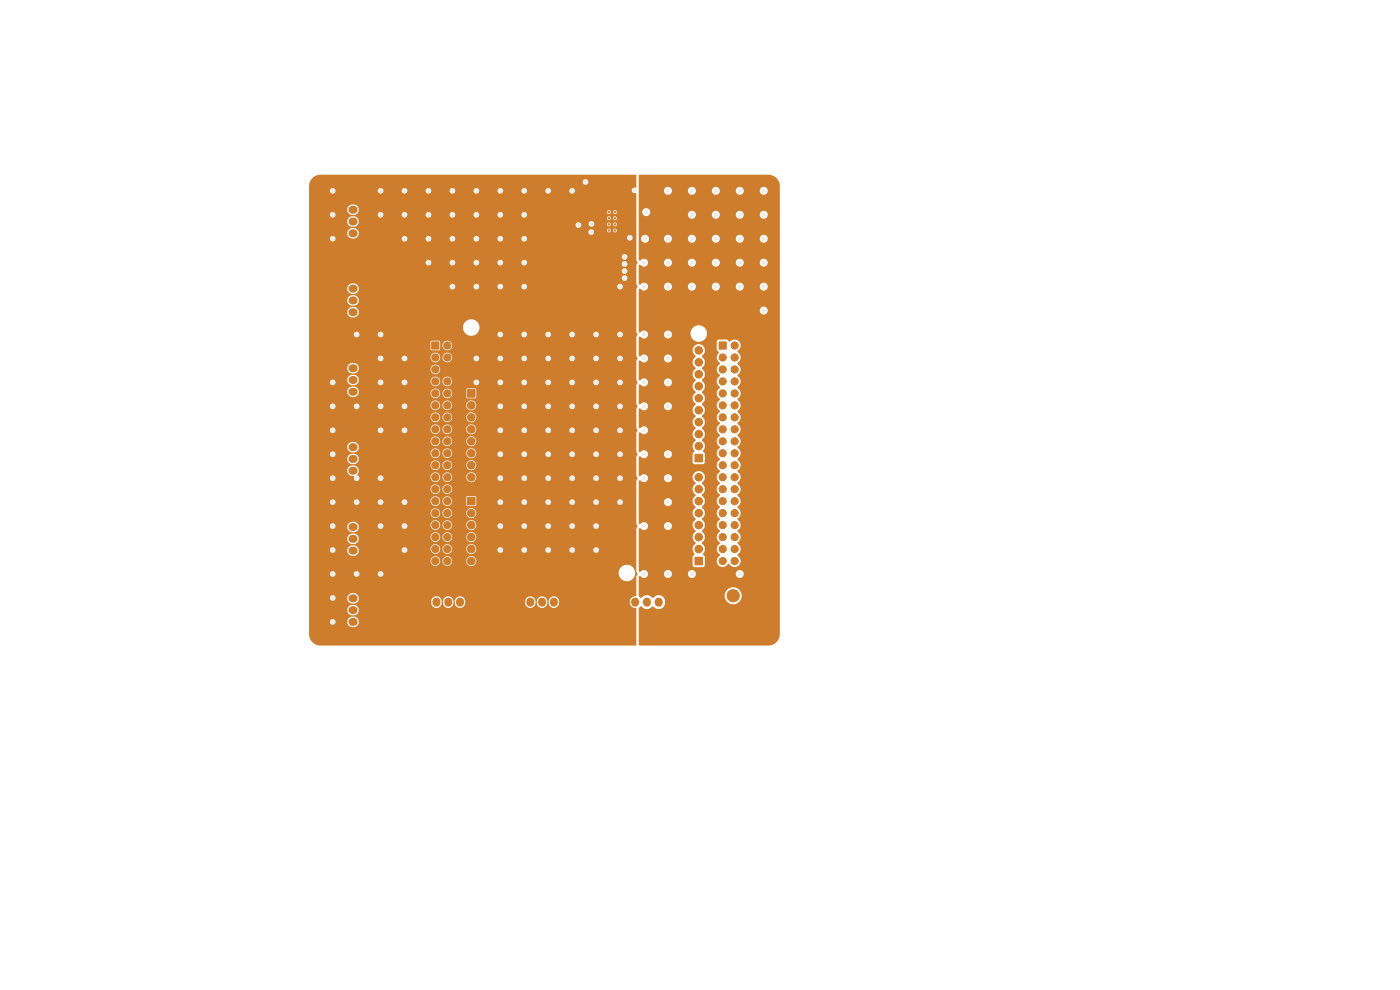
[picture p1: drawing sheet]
<svg xmlns="http://www.w3.org/2000/svg" width="297mm" height="210mm" viewBox="0 0 297 210" stroke-linecap="round" stroke-linejoin="round" font-family="sans-serif">
<g fill="#ce7d2c" stroke="#ce7d2c" stroke-width=".21">
<path d="M74 58h1.8v1.5h-1.8z"/>
<path d="M109.2 126.8h1.6v1.8h-1.6z"/>
<path d="M149.2 125.1h2.6v2.6h-2.6z"/>
<path d="M74 108.5h1.8v1.6h-1.8z"/>
<path d="M74 91.6h1.8v1.5h-1.8z"/>
<path d="M74 123.6h1.8v1.6h-1.8z"/>
<path d="M74 74.8h1.8v1.6h-1.8z"/>
<path d="M131.5 126.8h1.5v1.8h-1.5z"/>
<path d="M74 41.2h1.8v1.6h-1.8z"/>
<path d="M147.4 96.4h1.6v1.6h-1.6z"/>
<path d="M99.2 82.6h1.6v1.7h-1.6z"/>
<path d="M91.6 72.5h1.5v1.6h-1.5z"/>
<path d="M99.2 105.5h1.6v1.6h-1.6z"/>
<path d="M147.4 118.2h1.6v1.6h-1.6z"/>
<path d="M152.6 72.5h1.5v1.6h-1.5z"/>
<path d="M89.3 126.8h1.6v1.8h-1.6z"/>
<circle cx="130.5" cy="48.9" r=".15"/>
<circle cx="129.2" cy="48.9" r=".15"/>
<circle cx="130.5" cy="47.6" r=".15"/>
<circle cx="129.2" cy="47.6" r=".15"/>
<circle cx="130.5" cy="46.3" r=".15"/>
<circle cx="129.2" cy="46.3" r=".15"/>
<circle cx="130.5" cy="45" r=".15"/>
<circle cx="129.2" cy="45" r=".15"/>
<circle cx="155.5" cy="126.4" r="1.3"/>
<circle cx="148.2" cy="94.6" r=".8"/>
<circle cx="148.2" cy="92.1" r=".8"/>
<circle cx="148.2" cy="89.6" r=".8"/>
<circle cx="148.2" cy="87" r=".8"/>
<circle cx="148.2" cy="84.5" r=".8"/>
<circle cx="148.2" cy="81.9" r=".8"/>
<circle cx="148.2" cy="79.4" r=".8"/>
<circle cx="148.2" cy="76.9" r=".8"/>
<circle cx="148.2" cy="74.3" r=".8"/>
<circle cx="100" cy="86" r=".8"/>
<circle cx="100" cy="88.5" r=".8"/>
<circle cx="100" cy="91.1" r=".8"/>
<circle cx="100" cy="93.6" r=".8"/>
<circle cx="100" cy="96.2" r=".8"/>
<circle cx="100" cy="98.7" r=".8"/>
<circle cx="100" cy="101.2" r=".8"/>
<circle cx="94.9" cy="73.3" r=".77"/>
<circle cx="92.4" cy="75.8" r=".77"/>
<circle cx="94.9" cy="75.8" r=".77"/>
<circle cx="92.4" cy="78.4" r=".77"/>
<circle cx="94.9" cy="78.4" r=".77"/>
<circle cx="92.4" cy="80.9" r=".77"/>
<circle cx="94.9" cy="80.9" r=".77"/>
<circle cx="92.4" cy="83.5" r=".77"/>
<circle cx="94.9" cy="83.5" r=".77"/>
<circle cx="92.4" cy="86" r=".77"/>
<circle cx="94.9" cy="86" r=".77"/>
<circle cx="92.4" cy="88.5" r=".77"/>
<circle cx="94.9" cy="88.5" r=".77"/>
<circle cx="92.4" cy="91.1" r=".77"/>
<circle cx="94.9" cy="91.1" r=".77"/>
<circle cx="92.4" cy="93.6" r=".77"/>
<circle cx="94.9" cy="93.6" r=".77"/>
<circle cx="92.4" cy="96.2" r=".77"/>
<circle cx="94.9" cy="96.2" r=".77"/>
<circle cx="92.4" cy="98.7" r=".77"/>
<circle cx="94.9" cy="98.7" r=".77"/>
<circle cx="92.4" cy="101.2" r=".77"/>
<circle cx="94.9" cy="101.2" r=".77"/>
<circle cx="92.4" cy="103.8" r=".77"/>
<circle cx="94.9" cy="103.8" r=".77"/>
<circle cx="92.4" cy="106.3" r=".77"/>
<circle cx="94.9" cy="106.3" r=".77"/>
<circle cx="92.4" cy="108.9" r=".77"/>
<circle cx="94.9" cy="108.9" r=".77"/>
<circle cx="92.4" cy="111.4" r=".77"/>
<circle cx="94.9" cy="111.4" r=".77"/>
<circle cx="92.4" cy="113.9" r=".77"/>
<circle cx="94.9" cy="113.9" r=".77"/>
<circle cx="92.4" cy="116.5" r=".77"/>
<circle cx="94.9" cy="116.5" r=".77"/>
<circle cx="92.4" cy="119" r=".77"/>
<circle cx="94.9" cy="119" r=".77"/>
<circle cx="100" cy="108.9" r=".8"/>
<circle cx="100" cy="111.4" r=".8"/>
<circle cx="100" cy="113.9" r=".8"/>
<circle cx="100" cy="116.5" r=".8"/>
<circle cx="100" cy="119" r=".8"/>
<circle cx="148.2" cy="116.5" r=".8"/>
<circle cx="148.2" cy="113.9" r=".8"/>
<circle cx="148.2" cy="111.4" r=".8"/>
<circle cx="148.2" cy="108.9" r=".8"/>
<circle cx="148.2" cy="106.3" r=".8"/>
<circle cx="148.2" cy="103.8" r=".8"/>
<circle cx="148.2" cy="101.2" r=".8"/>
<circle cx="155.9" cy="73.3" r=".77"/>
<circle cx="153.3" cy="75.8" r=".77"/>
<circle cx="155.9" cy="75.8" r=".77"/>
<circle cx="153.3" cy="78.4" r=".77"/>
<circle cx="155.9" cy="78.4" r=".77"/>
<circle cx="153.3" cy="80.9" r=".77"/>
<circle cx="155.9" cy="80.9" r=".77"/>
<circle cx="153.3" cy="83.5" r=".77"/>
<circle cx="155.9" cy="83.5" r=".77"/>
<circle cx="153.3" cy="86" r=".77"/>
<circle cx="155.9" cy="86" r=".77"/>
<circle cx="153.3" cy="88.5" r=".77"/>
<circle cx="155.9" cy="88.5" r=".77"/>
<circle cx="153.3" cy="91.1" r=".77"/>
<circle cx="155.9" cy="91.1" r=".77"/>
<circle cx="153.3" cy="93.6" r=".77"/>
<circle cx="155.9" cy="93.6" r=".77"/>
<circle cx="153.3" cy="96.2" r=".77"/>
<circle cx="155.9" cy="96.2" r=".77"/>
<circle cx="153.3" cy="98.7" r=".77"/>
<circle cx="155.9" cy="98.7" r=".77"/>
<circle cx="153.3" cy="101.2" r=".77"/>
<circle cx="155.9" cy="101.2" r=".77"/>
<circle cx="153.3" cy="103.8" r=".77"/>
<circle cx="155.9" cy="103.8" r=".77"/>
<circle cx="153.3" cy="106.3" r=".77"/>
<circle cx="155.9" cy="106.3" r=".77"/>
<circle cx="153.3" cy="108.9" r=".77"/>
<circle cx="155.9" cy="108.9" r=".77"/>
<circle cx="153.3" cy="111.4" r=".77"/>
<circle cx="155.9" cy="111.4" r=".77"/>
<circle cx="153.3" cy="113.9" r=".77"/>
<circle cx="155.9" cy="113.9" r=".77"/>
<circle cx="153.3" cy="116.5" r=".77"/>
<circle cx="155.9" cy="116.5" r=".77"/>
<circle cx="153.3" cy="119" r=".77"/>
<circle cx="155.9" cy="119" r=".77"/>
</g>
<g fill="none" stroke="#ce7d2c" stroke-width="1.7">
<path d="M74.8 44.5h.2M74.8 47h.2M74.8 49.5h.2M74.8 61.2h.2M74.8 63.7h.2M74.8 66.2h.2M74.8 78.1h.2M74.8 94.9h.2M74.8 97.4h.2M74.8 99.9h.2M74.8 80.6h.2M74.8 83.1h.2"/>
<path d="M74.8 111.8h.2M74.8 114.3h.2M74.8 116.8h.2M74.8 126.9h.2M74.8 129.4h.2M74.8 131.9h.2M92.6 127.6v.3M95.1 127.6v.3M97.6 127.6v.3M112.5 127.6v.3M115 127.6v.3M117.5 127.6v.3"/>
<path d="M134.7 127.6v.3M137.2 127.6v.3M139.7 127.6v.3"/>
</g>
<g fill="#ececec" stroke="#ececec" stroke-width=".21">
<circle cx="140" cy="47" r=".34"/>
<circle cx="139.2" cy="47.8" r=".34"/>
<circle cx="140.7" cy="46.2" r=".34"/>
<circle cx="139.2" cy="46.2" r=".34"/>
<circle cx="143" cy="47.8" r=".34"/>
<circle cx="141.2" cy="47" r=".34"/>
<circle cx="138.4" cy="47" r=".34"/>
<circle cx="137.7" cy="46.2" r=".34"/>
<circle cx="136.4" cy="46.2" r=".34"/>
<circle cx="138.9" cy="40.4" r=".34"/>
<circle cx="140.7" cy="47.8" r=".34"/>
<circle cx="116.3" cy="40.5" r=".34"/>
<circle cx="85.8" cy="91.3" r=".34"/>
<circle cx="101.1" cy="40.5" r=".34"/>
<circle cx="131.5" cy="71" r=".34"/>
<circle cx="141.7" cy="106.5" r=".34"/>
<circle cx="116.3" cy="71" r=".34"/>
<circle cx="146.8" cy="60.8" r=".34"/>
<circle cx="126.5" cy="71" r=".34"/>
<circle cx="106.1" cy="116.7" r=".34"/>
<circle cx="90.9" cy="45.6" r=".34"/>
<circle cx="126.5" cy="116.7" r=".34"/>
<circle cx="132.5" cy="57.5" r=".34"/>
<circle cx="111.2" cy="60.8" r=".34"/>
<circle cx="106.1" cy="45.6" r=".34"/>
<circle cx="134.6" cy="40.4" r=".34"/>
<circle cx="141.7" cy="81.1" r=".34"/>
<circle cx="141.7" cy="86.2" r=".34"/>
<circle cx="70.6" cy="131.9" r=".34"/>
<circle cx="141.7" cy="111.6" r=".34"/>
<circle cx="132.5" cy="54.5" r=".34"/>
<circle cx="111.2" cy="50.6" r=".34"/>
<circle cx="106.1" cy="91.3" r=".34"/>
<circle cx="70.6" cy="101.4" r=".34"/>
<circle cx="80.7" cy="40.5" r=".34"/>
<circle cx="80.7" cy="81.1" r=".34"/>
<circle cx="101.1" cy="55.7" r=".34"/>
<circle cx="111.2" cy="86.2" r=".34"/>
<circle cx="106.1" cy="106.5" r=".34"/>
<circle cx="90.9" cy="50.6" r=".34"/>
<circle cx="101.1" cy="45.6" r=".34"/>
<circle cx="121.4" cy="116.7" r=".34"/>
<circle cx="106.1" cy="86.2" r=".34"/>
<circle cx="101.1" cy="81.1" r=".34"/>
<circle cx="136.6" cy="111.6" r=".34"/>
<circle cx="80.7" cy="111.6" r=".34"/>
<circle cx="126.5" cy="106.5" r=".34"/>
<circle cx="90.9" cy="40.5" r=".34"/>
<circle cx="151.9" cy="45.6" r=".34"/>
<circle cx="146.8" cy="45.6" r=".34"/>
<circle cx="85.8" cy="116.7" r=".34"/>
<circle cx="121.4" cy="71" r=".34"/>
<circle cx="162" cy="60.8" r=".34"/>
<circle cx="136.6" cy="81.1" r=".34"/>
<circle cx="131.5" cy="106.5" r=".34"/>
<circle cx="126.5" cy="76" r=".34"/>
<circle cx="80.7" cy="101.4" r=".34"/>
<circle cx="122.7" cy="47.7" r=".34"/>
<circle cx="70.6" cy="40.5" r=".34"/>
<circle cx="136.6" cy="91.3" r=".34"/>
<circle cx="162" cy="65.9" r=".34"/>
<circle cx="96" cy="60.8" r=".34"/>
<circle cx="141.7" cy="71" r=".34"/>
<circle cx="131.5" cy="96.4" r=".34"/>
<circle cx="70.6" cy="111.6" r=".34"/>
<circle cx="70.6" cy="116.7" r=".34"/>
<circle cx="126.5" cy="101.4" r=".34"/>
<circle cx="106.1" cy="55.7" r=".34"/>
<circle cx="156.9" cy="60.8" r=".34"/>
<circle cx="136.6" cy="60.8" r=".34"/>
<circle cx="136.6" cy="86.2" r=".34"/>
<circle cx="85.8" cy="81.1" r=".34"/>
<circle cx="131.5" cy="60.8" r=".34"/>
<circle cx="116.3" cy="96.4" r=".34"/>
<circle cx="136.6" cy="76" r=".34"/>
<circle cx="116.3" cy="76" r=".34"/>
<circle cx="126.5" cy="86.2" r=".34"/>
<circle cx="111.2" cy="40.5" r=".34"/>
<circle cx="96" cy="55.7" r=".34"/>
<circle cx="80.7" cy="91.3" r=".34"/>
<circle cx="116.3" cy="116.7" r=".34"/>
<circle cx="156.9" cy="121.8" r=".34"/>
<circle cx="156.9" cy="40.5" r=".34"/>
<circle cx="70.6" cy="106.5" r=".34"/>
<circle cx="121.4" cy="76" r=".34"/>
<circle cx="162" cy="45.6" r=".34"/>
<circle cx="162" cy="40.5" r=".34"/>
<circle cx="137.1" cy="45" r=".34"/>
<circle cx="136.9" cy="50.6" r=".34"/>
<circle cx="80.7" cy="71" r=".34"/>
<circle cx="80.7" cy="76" r=".34"/>
<circle cx="131.5" cy="86.2" r=".34"/>
<circle cx="126.5" cy="111.6" r=".34"/>
<circle cx="70.6" cy="86.2" r=".34"/>
<circle cx="96" cy="50.6" r=".34"/>
<circle cx="162" cy="50.6" r=".34"/>
<circle cx="75.7" cy="106.5" r=".34"/>
<circle cx="116.3" cy="86.2" r=".34"/>
<circle cx="156.9" cy="55.7" r=".34"/>
<circle cx="85.8" cy="45.6" r=".34"/>
<circle cx="80.7" cy="121.8" r=".34"/>
<circle cx="146.8" cy="50.6" r=".34"/>
<circle cx="121.4" cy="91.3" r=".34"/>
<circle cx="106.1" cy="60.8" r=".34"/>
<circle cx="106.1" cy="76" r=".34"/>
<circle cx="141.7" cy="40.5" r=".34"/>
<circle cx="136.6" cy="121.8" r=".34"/>
<circle cx="111.2" cy="55.7" r=".34"/>
<circle cx="141.7" cy="76" r=".34"/>
<circle cx="80.7" cy="86.2" r=".34"/>
<circle cx="111.2" cy="91.3" r=".34"/>
<circle cx="106.1" cy="96.4" r=".34"/>
<circle cx="121.4" cy="96.4" r=".34"/>
<circle cx="136.6" cy="101.4" r=".34"/>
<circle cx="162" cy="55.7" r=".34"/>
<circle cx="116.3" cy="101.4" r=".34"/>
<circle cx="106.1" cy="101.4" r=".34"/>
<circle cx="85.8" cy="111.6" r=".34"/>
<circle cx="111.2" cy="76" r=".34"/>
<circle cx="151.9" cy="40.5" r=".34"/>
<circle cx="70.6" cy="91.3" r=".34"/>
<circle cx="151.9" cy="60.8" r=".34"/>
<circle cx="141.7" cy="121.8" r=".34"/>
<circle cx="85.8" cy="76" r=".34"/>
<circle cx="126.5" cy="96.4" r=".34"/>
<circle cx="141.7" cy="50.6" r=".34"/>
<circle cx="136.6" cy="71" r=".34"/>
<circle cx="116.3" cy="91.3" r=".34"/>
<circle cx="151.9" cy="55.7" r=".34"/>
<circle cx="101.1" cy="76" r=".34"/>
<circle cx="111.2" cy="106.5" r=".34"/>
<circle cx="146.8" cy="40.5" r=".34"/>
<circle cx="80.7" cy="45.6" r=".34"/>
<circle cx="111.2" cy="101.4" r=".34"/>
<circle cx="131.5" cy="91.3" r=".34"/>
<circle cx="136.6" cy="96.4" r=".34"/>
<circle cx="70.6" cy="50.6" r=".34"/>
<circle cx="116.3" cy="81.1" r=".34"/>
<circle cx="96" cy="40.5" r=".34"/>
<circle cx="90.9" cy="55.7" r=".34"/>
<circle cx="121.4" cy="86.2" r=".34"/>
<circle cx="132.5" cy="59" r=".34"/>
<circle cx="75.7" cy="121.8" r=".34"/>
<circle cx="70.6" cy="96.4" r=".34"/>
<circle cx="101.1" cy="60.8" r=".34"/>
<circle cx="126.5" cy="81.1" r=".34"/>
<circle cx="111.2" cy="116.7" r=".34"/>
<circle cx="106.1" cy="111.6" r=".34"/>
<circle cx="111.2" cy="45.6" r=".34"/>
<circle cx="156.9" cy="50.6" r=".34"/>
<circle cx="121.4" cy="40.5" r=".34"/>
<circle cx="106.1" cy="71" r=".34"/>
<circle cx="125.5" cy="47.5" r=".34"/>
<circle cx="116.3" cy="106.5" r=".34"/>
<circle cx="141.7" cy="55.7" r=".34"/>
<circle cx="96" cy="45.6" r=".34"/>
<circle cx="121.4" cy="111.6" r=".34"/>
<circle cx="111.2" cy="81.1" r=".34"/>
<circle cx="75.7" cy="71" r=".34"/>
<circle cx="141.7" cy="96.4" r=".34"/>
<circle cx="70.6" cy="45.6" r=".34"/>
<circle cx="146.8" cy="121.8" r=".34"/>
<circle cx="85.8" cy="40.5" r=".34"/>
<circle cx="75.7" cy="101.4" r=".34"/>
<circle cx="70.6" cy="121.8" r=".34"/>
<circle cx="141.7" cy="101.4" r=".34"/>
<circle cx="131.5" cy="101.4" r=".34"/>
<circle cx="111.2" cy="71" r=".34"/>
<circle cx="75.7" cy="86.2" r=".34"/>
<circle cx="80.7" cy="106.5" r=".34"/>
<circle cx="70.6" cy="126.8" r=".34"/>
<circle cx="121.4" cy="81.1" r=".34"/>
<circle cx="111.2" cy="96.4" r=".34"/>
<circle cx="121.4" cy="101.4" r=".34"/>
<circle cx="101.1" cy="50.6" r=".34"/>
<circle cx="121.4" cy="106.5" r=".34"/>
<circle cx="126.5" cy="91.3" r=".34"/>
<circle cx="141.7" cy="60.8" r=".34"/>
<circle cx="124.2" cy="38.6" r=".34"/>
<circle cx="132.5" cy="56" r=".34"/>
<circle cx="85.8" cy="50.6" r=".34"/>
<circle cx="106.1" cy="81.1" r=".34"/>
<circle cx="131.5" cy="81.1" r=".34"/>
<circle cx="146.8" cy="55.7" r=".34"/>
<circle cx="136.6" cy="55.7" r=".34"/>
<circle cx="116.3" cy="111.6" r=".34"/>
<circle cx="111.2" cy="111.6" r=".34"/>
<circle cx="106.1" cy="40.5" r=".34"/>
<circle cx="106.1" cy="50.6" r=".34"/>
<circle cx="85.8" cy="86.2" r=".34"/>
<circle cx="151.9" cy="50.6" r=".34"/>
<circle cx="156.9" cy="45.6" r=".34"/>
<circle cx="131.5" cy="76" r=".34"/>
<circle cx="70.6" cy="81.1" r=".34"/>
<circle cx="85.8" cy="106.5" r=".34"/>
<circle cx="125.4" cy="49.2" r=".34"/>
<circle cx="133.6" cy="50.4" r=".34"/>
<circle cx="122.7" cy="58.7" r=".34"/>
<circle cx="124" cy="57.2" r=".34"/>
<circle cx="128.5" cy="38.6" r=".34"/>
<circle cx="123.4" cy="57.9" r=".34"/>
<circle cx="119" cy="59.3" r=".34"/>
<circle cx="121.9" cy="57.9" r=".34"/>
<circle cx="121.4" cy="58.7" r=".34"/>
<circle cx="120.9" cy="47.8" r=".34"/>
<circle cx="122.7" cy="57.2" r=".34"/>
<circle cx="120.1" cy="57.2" r=".34"/>
<circle cx="124" cy="58.7" r=".34"/>
<circle cx="120.6" cy="57.9" r=".34"/>
<circle cx="118.6" cy="57.2" r=".34"/>
<circle cx="119.4" cy="57.9" r=".34"/>
<circle cx="121.4" cy="57.2" r=".34"/>
<circle cx="119.4" cy="47.8" r=".34"/>
</g>
<g fill="#ce7d2c">
<path d="M135.6 37.1h27.4a2.44 2.44 0 0 1 2.4 2.4v95a2.44 2.44 0 0 1-2.4 2.4h-27.3l-.2-.2v-7.6l.5-.5a1.51 1.51 0 0 0 2.4 0l.2 .1a1.45 1.45 0 0 0 2.3-.1 1.45 1.45 0 0 0-.6-2.2h13.4l.1 .2a1.81 1.81 0 0 0 2.8 1.2 1.81 1.81 0 0 0-.2-3 1.81 1.81 0 0 0-2.7 1.6l-13.5-.1a1.93 1.93 0 0 0-1.8 .5 1.51 1.51 0 0 0-2.4 0l-.5-.4v-4l.2-.2a.94 .94 0 0 0 1.1 .4 .94 .94 0 0 0 .7-.8h3.4v.1a.85 .85 0 0 0 .9 .7 .85 .85 0 0 0 .7-.8h3.4l.1 .1a.85 .85 0 0 0 .9 .7 .85 .85 0 0 0 .7-.8h8.5v.1a.85 .85 0 0 0 1.4 .5 .85 .85 0 0 0-.2-1.4 .85 .85 0 0 0-1.2 .8h-8.5v-.2a.85 .85 0 0 0-.9-.7 .85 .85 0 0 0-.8 .9h-3.4v-.2a.85 .85 0 0 0-.9-.7 .85 .85 0 0 0-.7 .9h-3.4l-.1-.2a.93 .93 0 0 0-.7-.7 .93 .93 0 0 0-.9 .4l-.3-.2v-4.6h11.4l.2 .6a.45 .45 0 0 1 .2 .5 .45 .45 0 0 1-.3 .4l-.1 1.9 .4 .4h2l.2-.4v-.9h2.5l.1 .2a1.34 1.34 0 0 0 1.1 1.1 1.34 1.34 0 0 0 1.3-.7h.2a1.31 1.31 0 0 0 2.1 .3 1.31 1.31 0 0 0-.4-2.1l.1-.2a1.37 1.37 0 0 0-.1-2.4l.1-.1a1.37 1.37 0 0 0-.1-2.4l.1-.2a1.38 1.38 0 0 0-.1-2.3l.1-.2a1.37 1.37 0 0 0-.1-2.4l.1-.2a1.38 1.38 0 0 0-.1-2.3l.1-.2a1.37 1.37 0 0 0-.1-2.4l.1-.1a1.38 1.38 0 0 0-.1-2.4l.1-.2a1.38 1.38 0 0 0-.1-2.3l.1-.2a1.38 1.38 0 0 0-.1-2.4l.1-.2a1.38 1.38 0 0 0-.1-2.3l.1-.2a1.38 1.38 0 0 0-.1-2.4l.1-.1a1.38 1.38 0 0 0-.1-2.4l.1-.2a1.38 1.38 0 0 0-.1-2.3l.1-.2a1.38 1.38 0 0 0-.1-2.4l.1-.2a1.38 1.38 0 0 0-.1-2.3l.1-.2a1.38 1.38 0 0 0-.1-2.4l.1-.1a1.38 1.38 0 0 0-.1-2.4l.1-.2a1.31 1.31 0 0 0 .3-2 1.31 1.31 0 0 0-2 .1l-.6-.5h-1.7l-.3 .2-.1 .3v1.6l.2 .4a.39 .39 0 0 1-.1 .7 1.43 1.43 0 0 0 .5 1.9v.1a1.38 1.38 0 0 0 0 2.4v.2a1.38 1.38 0 0 0 0 2.3v.2a1.38 1.38 0 0 0 0 2.4v.2a1.37 1.37 0 0 0 0 2.3v.2a1.38 1.38 0 0 0 0 2.4v.1a1.38 1.38 0 0 0 0 2.4v.2a1.38 1.38 0 0 0 0 2.3v.2a1.38 1.38 0 0 0 0 2.4v.2a1.38 1.38 0 0 0 0 2.3v.2a1.37 1.37 0 0 0 0 2.4v.1a1.38 1.38 0 0 0 0 2.4v.2a1.38 1.38 0 0 0 0 2.3v.2a1.37 1.37 0 0 0 0 2.4v.2a1.38 1.38 0 0 0 0 2.3v.2a1.38 1.38 0 0 0 0 2.4v.1a1.37 1.37 0 0 0 0 2.4l-.5 .7-.2 .6h-2.5v-.9l-.4-.6a1.51 1.51 0 0 0-.2-2.3v-.1a1.4 1.4 0 0 0 0-2.4v-.2a1.41 1.41 0 0 0 0-2.3v-.2a1.4 1.4 0 0 0 0-2.4v-.2a1.41 1.41 0 0 0 0-2.3v-.2a1.4 1.4 0 0 0 0-2.4v-.1a1.34 1.34 0 0 0 .2-2.1 1.34 1.34 0 0 0-2 .2 1.34 1.34 0 0 0 .5 2l-.1 .1a1.41 1.41 0 0 0 .1 2.4l-.1 .2a1.41 1.41 0 0 0 .1 2.3l-.1 .2a1.41 1.41 0 0 0 .1 2.4l-.1 .2a1.41 1.41 0 0 0 .1 2.3l-.1 .2a1.41 1.41 0 0 0 .1 2.4l-.5 .6-.2 .7h-11.4v-4.3a.59 .59 0 0 1 .9 .2 .85 .85 0 0 0 1.1-.8h3.4v.2a.85 .85 0 0 0 1.3 .5 .85 .85 0 0 0-.1-1.5 .85 .85 0 0 0-1.2 .8h-3.4l-.1-.2a.93 .93 0 0 0-.7-.6 .93 .93 0 0 0-.9 .4l-.3-.3v-4.4h5.4v.2a.85 .85 0 0 0 1.3 .5 .85 .85 0 0 0-.1-1.4 .85 .85 0 0 0-1.2 .7h-5.4v-4.4l.2-.2a.94 .94 0 0 0 1.1 .4 .94 .94 0 0 0 .7-.9h3.4v.2a.85 .85 0 0 0 1.3 .5 .85 .85 0 0 0-.1-1.4 .85 .85 0 0 0-1.2 .7h-3.4l-.1-.1a.93 .93 0 0 0-.7-.7 .93 .93 0 0 0-.9 .4l-.3-.2v-3.8l.2-.2a.94 .94 0 0 0 1.1 .4 .94 .94 0 0 0 .7-.8h3.4v.1a.85 .85 0 0 0 1.3 .5 .85 .85 0 0 0-.1-1.4 .85 .85 0 0 0-1.2 .8h-3.4l-.1-.2a.93 .93 0 0 0-.7-.7 .93 .93 0 0 0-.9 .4l-.3-.2v-1.1h11.4l.5 1.1-.5 .6 .1 1.9 .3 .3h1.8l.3-.2 .1-.3v-1.7l-.4-.6a1.51 1.51 0 0 0-.2-2.3v-.2a1.41 1.41 0 0 0 0-2.3v-.2a1.41 1.41 0 0 0 0-2.4v-.2a1.41 1.41 0 0 0 0-2.3v-.2a1.41 1.41 0 0 0 0-2.4v-.1a1.41 1.41 0 0 0 0-2.4v-.2a1.41 1.41 0 0 0 0-2.3v-.2a1.41 1.41 0 0 0 0-2.4v-.2a1.33 1.33 0 0 0 .2-2 1.33 1.33 0 0 0-2 .2 1.33 1.33 0 0 0 .5 1.9l-.1 .2a1.4 1.4 0 0 0 .1 2.4l-.1 .2a1.4 1.4 0 0 0 .1 2.3l-.1 .2a1.4 1.4 0 0 0 .1 2.4l-.1 .1a1.4 1.4 0 0 0 .1 2.4l-.1 .2a1.4 1.4 0 0 0 .1 2.3l-.1 .2a1.4 1.4 0 0 0 .1 2.4l-.1 .2a1.4 1.4 0 0 0 .1 2.3l-.5 .7-.2 .6h-11.4v-2.8a.59 .59 0 0 1 .9 .3 .86 .86 0 0 0 1-.5 .86 .86 0 0 0-.4-1.1 .86 .86 0 0 0-1.1 .3l-.4-.2v-3.8a.59 .59 0 0 1 .9 .2 .85 .85 0 0 0 1.1-.8h3.4v.2a.85 .85 0 0 0 1.3 .5 .85 .85 0 0 0-.1-1.5 .85 .85 0 0 0-1.2 .8h-3.4l-.1-.2a.93 .93 0 0 0-.7-.6 .93 .93 0 0 0-.9 .4l-.3-.3v-3.7l.2-.3a.94 .94 0 0 0 1.1 .4 .94 .94 0 0 0 .7-.8h3.4v.2a.85 .85 0 0 0 1.3 .5 .85 .85 0 0 0-.1-1.4 .85 .85 0 0 0-1.2 .7h-3.4l-.1-.2a.93 .93 0 0 0-.7-.6 .93 .93 0 0 0-.9 .4l-.3-.2v-3.8l.2-.2a.94 .94 0 0 0 1.1 .4 .94 .94 0 0 0 .7-.9h3.4v.2a.85 .85 0 0 0 1.3 .5 .85 .85 0 0 0-.1-1.4 .85 .85 0 0 0-1.2 .7h-3.4l-.1-.1a.93 .93 0 0 0-.7-.7 .93 .93 0 0 0-.9 .4l-.3-.2v-3.8l.2-.2a.94 .94 0 0 0 1.1 .4 .94 .94 0 0 0 .7-.8h3.4v.1a.85 .85 0 0 0 .9 .7 .85 .85 0 0 0 .7-.9h4v.2a1.76 1.76 0 0 0 2.9 1 1.76 1.76 0 0 0-.5-3 1.76 1.76 0 0 0-2.4 1.8l-4-.1a.85 .85 0 0 0-.9-.7 .85 .85 0 0 0-.7 .9h-3.4l-.1-.2a.93 .93 0 0 0-.7-.7 .93 .93 0 0 0-.9 .4l-.3-.2v-4.4h25.7v.2a.85 .85 0 0 0 1.3 .4 .85 .85 0 0 0-.1-1.4 .85 .85 0 0 0-1.2 .8h-25.7v-4.4l.2-.3a.94 .94 0 0 0 1.1 .4 .94 .94 0 0 0 .7-.8h3.4v.2a.85 .85 0 0 0 .9 .6 .85 .85 0 0 0 .7-.8h3.4l.1 .2a.85 .85 0 0 0 .9 .6 .85 .85 0 0 0 .7-.8h3.4v.2a.85 .85 0 0 0 .9 .6 .85 .85 0 0 0 .8-.8h3.4v.2a.85 .85 0 0 0 .9 .6 .85 .85 0 0 0 .8-.8h3.4v.2a.85 .85 0 0 0 1.3 .5 .85 .85 0 0 0-.1-1.5 .85 .85 0 0 0-1.2 .8h-3.4v-.2a.85 .85 0 0 0-.9-.6 .85 .85 0 0 0-.8 .8h-3.4v-.2a.85 .85 0 0 0-.9-.6 .85 .85 0 0 0-.8 .8h-3.4v-.2a.85 .85 0 0 0-.9-.6 .85 .85 0 0 0-.8 .8h-3.4v-.2a.85 .85 0 0 0-.9-.6 .85 .85 0 0 0-.7 .8h-3.4l-.1-.2a.93 .93 0 0 0-.7-.6 .93 .93 0 0 0-.9 .4l-.3-.3v-3.7l.2-.3a.94 .94 0 0 0 1.1 .4 .94 .94 0 0 0 .7-.8h3.4v.2a.85 .85 0 0 0 .9 .7 .85 .85 0 0 0 .7-.9h3.4l.1 .2a.85 .85 0 0 0 .9 .7 .85 .85 0 0 0 .7-.9h3.4v.2a.85 .85 0 0 0 .9 .7 .85 .85 0 0 0 .8-.9h3.4v.2a.85 .85 0 0 0 .9 .7 .85 .85 0 0 0 .8-.9h3.4v.2a.85 .85 0 0 0 1.3 .5 .85 .85 0 0 0-.1-1.4 .85 .85 0 0 0-1.2 .7h-3.4v-.2a.85 .85 0 0 0-.9-.6 .85 .85 0 0 0-.8 .8h-3.4v-.2a.85 .85 0 0 0-.9-.6 .85 .85 0 0 0-.8 .8h-3.4v-.2a.85 .85 0 0 0-.9-.6 .85 .85 0 0 0-.8 .8h-3.4v-.2a.85 .85 0 0 0-.9-.6 .85 .85 0 0 0-.7 .8h-3.4l-.1-.2a.93 .93 0 0 0-.7-.6 .93 .93 0 0 0-.9 .4l-.3-.2v-4.5h.5v.2a.85 .85 0 0 0 .9 .7 .85 .85 0 0 0 .8-.9h3.2v.2a.85 .85 0 0 0 .9 .7 .85 .85 0 0 0 .7-.9h3.4l.1 .2a.85 .85 0 0 0 .9 .7 .85 .85 0 0 0 .7-.9h3.4v.2a.85 .85 0 0 0 .9 .7 .85 .85 0 0 0 .8-.9h3.4v.2a.85 .85 0 0 0 .9 .7 .85 .85 0 0 0 .8-.9h3.4v.2a.85 .85 0 0 0 1.3 .5 .85 .85 0 0 0-.1-1.4 .85 .85 0 0 0-1.2 .7h-3.4v-.1a.85 .85 0 0 0-.9-.7 .85 .85 0 0 0-.8 .8h-3.4v-.1a.85 .85 0 0 0-.9-.7 .85 .85 0 0 0-.8 .8h-3.4v-.1a.85 .85 0 0 0-.9-.7 .85 .85 0 0 0-.8 .8h-3.4v-.1a.85 .85 0 0 0-.9-.7 .85 .85 0 0 0-.7 .8h-3.2v-.1a.85 .85 0 0 0-.9-.7 .85 .85 0 0 0-.8 .8h-.5v-5.6h.8v.2a.84 .84 0 0 0 .6 .6 .84 .84 0 0 0 .8-.2h8.2l.1 .1a.85 .85 0 0 0 .9 .7 .85 .85 0 0 0 .7-.8h3.4v.1a.85 .85 0 0 0 .9 .7 .85 .85 0 0 0 .8-.8h3.4v.1a.85 .85 0 0 0 .9 .7 .85 .85 0 0 0 .8-.8h3.4v.1a.85 .85 0 0 0 1.3 .5 .85 .85 0 0 0-.1-1.4 .85 .85 0 0 0-1.2 .8h-3.4v-.2a.85 .85 0 0 0-.9-.7 .85 .85 0 0 0-.8 .9h-3.4v-.2a.85 .85 0 0 0-.9-.7 .85 .85 0 0 0-.8 .9h-3.4v-.2a.85 .85 0 0 0-.9-.7 .85 .85 0 0 0-.8 .9l-8.1-.1a.85 .85 0 0 0-.4-1.3 .85 .85 0 0 0-1.1 .8h-.8v-4.5h5.4v.2a.85 .85 0 0 0 .9 .6 .85 .85 0 0 0 .7-.8h3.4l.1 .2a.85 .85 0 0 0 .9 .6 .85 .85 0 0 0 .7-.8h3.4v.2a.85 .85 0 0 0 .9 .6 .85 .85 0 0 0 .8-.8h3.4v.2a.85 .85 0 0 0 .9 .6 .85 .85 0 0 0 .8-.8h3.4v.2a.85 .85 0 0 0 1.3 .4 .85 .85 0 0 0-.1-1.4 .85 .85 0 0 0-1.2 .8h-3.4v-.2a.85 .85 0 0 0-.9-.7 .85 .85 0 0 0-.8 .9h-3.4v-.2a.85 .85 0 0 0-.9-.7 .85 .85 0 0 0-.8 .9h-3.4v-.2a.85 .85 0 0 0-.9-.7 .85 .85 0 0 0-.8 .9h-3.4v-.2a.85 .85 0 0 0-.9-.7 .85 .85 0 0 0-.7 .9h-5.4z"/>
<path d="M66.3 37.8l.7-.5 1-.2h66.9l.1 .1v2.6a.66 .66 0 0 0-1 .6 .66 .66 0 0 0 1 .6l.1 14.3a.51 .51 0 0 1-.1 .9l.1 4.2a.51 .51 0 0 1-.1 .9l.1 9.3a.51 .51 0 0 1-.1 .8l.1 4.3a.56 .56 0 0 1-.1 .9v3.9l.3 .6-.3 .7v3.8l.3 .6-.3 .7v3.7l.3 .7-.3 .6v3.8l.3 .7-.3 .6v3.8l.3 .7-.3 .6v8.8l.3 .7-.3 .7v8.8l.3 .7-.3 .5v4.1l-.2 .1a1.27 1.27 0 0 0-1.2 1.4 1.27 1.27 0 0 0 1.4 1.1v7.8l-.1 .1h-67a2.44 2.44 0 0 1-2.3-2.4v-2.6h4.4a.6 .6 0 0 0 .6 .6 .6 .6 0 0 0 .6-.6h2.5v.2a1.19 1.19 0 0 0 1.8 .8 1.19 1.19 0 0 0 0-2 1.25 1.25 0 0 0-1.8 1l-2.5-.1a.6 .6 0 0 0-.7-.5 .6 .6 0 0 0-.5 .6h-4.4v-2.5h8.1v.2a1.19 1.19 0 0 0 1.8 .8 1.19 1.19 0 0 0 0-2h-.2a1.23 1.23 0 0 0-1.6 1h-8.1v-2.6h4.4v.2a.6 .6 0 0 0 .6 .4 .6 .6 0 0 0 .6-.5h2.5v.2a1.24 1.24 0 0 0 1.8 .8l16 .1a1.1 1.1 0 0 0 1.1 1 1.1 1.1 0 0 0 1.1-1.1l.3 .1a1.1 1.1 0 0 0 1.1 1 1.1 1.1 0 0 0 1.1-1.1l.3 .1a1.1 1.1 0 0 0 1.1 1 1.1 1.1 0 0 0 1.1-1.1l12.7 .1a1.1 1.1 0 0 0 1.1 1 1.1 1.1 0 0 0 1.1-1.1l.3 .1a1.1 1.1 0 0 0 1.1 1 1.1 1.1 0 0 0 1.1-1.1l.3 .1a1.17 1.17 0 0 0 1.7 .8 1.17 1.17 0 0 0 .3-1.8 1.13 1.13 0 0 0-1.4-.4 1.13 1.13 0 0 0-.6 1.3h-.3v-.3a1.12 1.12 0 0 0-1.3-1.1 1.12 1.12 0 0 0-.9 1.4h-.3v-.3a1.12 1.12 0 0 0-1.3-1.1 1.12 1.12 0 0 0-.9 1.4h-12.7v-.3a1.12 1.12 0 0 0-1.3-1.1 1.12 1.12 0 0 0-.9 1.4h-.3v-.3a1.12 1.12 0 0 0-1.3-1.1 1.12 1.12 0 0 0-.9 1.4h-.3v-.3a1.12 1.12 0 0 0-1.3-1.1 1.12 1.12 0 0 0-.9 1.4h-16h.1a1.2 1.2 0 0 0-.2-2 1.2 1.2 0 0 0-1.7 1l-2.5-.1a.6 .6 0 0 0-.6-.6 .6 .6 0 0 0-.6 .6h-4.4v-5h4.4v.1a.6 .6 0 0 0 .7 .5 .6 .6 0 0 0 .5-.6h3.9v.1a.6 .6 0 0 0 .6 .5 .6 .6 0 0 0 .6-.6h3.8l.1 .1a.6 .6 0 0 0 .7 .5 .6 .6 0 0 0 .4-.7h49.9l.1 .2a1.76 1.76 0 0 0 2.8 1 1.76 1.76 0 0 0-.4-3 1.76 1.76 0 0 0-2.5 1.8l-49.9-.1a.6 .6 0 0 0-.6-.4 .6 .6 0 0 0-.6 .6h-3.8l-.1-.2a.6 .6 0 0 0-.6-.4 .6 .6 0 0 0-.5 .6h-3.9v-.2a.6 .6 0 0 0-.7-.4 .6 .6 0 0 0-.5 .6h-4.4v-2.8h25.7l.1 .2a1.02 1.02 0 0 0 1.1 .8 1.02 1.02 0 0 0 .9-1h.5v.2a1.02 1.02 0 0 0 1.1 .8 1.02 1.02 0 0 0 .9-1h3v.2a1.06 1.06 0 0 0 1.7 .7 1.06 1.06 0 0 0-.2-1.8 1.06 1.06 0 0 0-1.5 .9h-3v-.2a1.02 1.02 0 0 0-1.1-.8 1.02 1.02 0 0 0-.9 1h-.5v-.2a1.02 1.02 0 0 0-1.1-.8 1.02 1.02 0 0 0-1 1h-25.7v-2.3h4.4v.1a.6 .6 0 0 0 .6 .5 .6 .6 0 0 0 .6-.6h2.5v.3a1.24 1.24 0 0 0 1.3 .9 1.24 1.24 0 0 0 1.1-1.2h9.1v.1a.6 .6 0 0 0 .8 .5 .6 .6 0 0 0 .4-.8h4.9l.1 .2a1.02 1.02 0 0 0 1.1 .8 1.02 1.02 0 0 0 .9-1h.5v.2a1.02 1.02 0 0 0 1.1 .8 1.02 1.02 0 0 0 .9-1h3v.2a1.06 1.06 0 0 0 1.1 .8 1.06 1.06 0 0 0 1-.8h4.5l.1 .1a.6 .6 0 0 0 .6 .5 .6 .6 0 0 0 .5-.6h3.9v.1a.6 .6 0 0 0 .7 .5 .6 .6 0 0 0 .5-.6h3.9v.1a.6 .6 0 0 0 .7 .5 .6 .6 0 0 0 .5-.6h3.9v.1a.6 .6 0 0 0 .7 .5 .6 .6 0 0 0 .5-.6h3.9v.1a.6 .6 0 0 0 .9 .3 .6 .6 0 0 0-.1-1 .6 .6 0 0 0-.8 .6h-3.9v-.2a.6 .6 0 0 0-.7-.4 .6 .6 0 0 0-.5 .6h-3.9v-.2a.6 .6 0 0 0-.7-.4 .6 .6 0 0 0-.5 .6h-3.9v-.2a.6 .6 0 0 0-.7-.4 .6 .6 0 0 0-.5 .6h-3.9v-.2a.6 .6 0 0 0-.6-.4 .6 .6 0 0 0-.6 .6h-4.5a1.06 1.06 0 0 0-.9-1.3 1.06 1.06 0 0 0-1.2 1.1h-3v-.2a1.02 1.02 0 0 0-1.1-.8 1.02 1.02 0 0 0-.9 1h-.5v-.2a1.02 1.02 0 0 0-1.1-.8 1.02 1.02 0 0 0-1 1l-5-.1a.6 .6 0 0 0-.6-.3 .6 .6 0 0 0-.5 .6l-9.1-.1a1.25 1.25 0 0 0-1.3-.9 1.25 1.25 0 0 0-1.1 1h-2.5a.6 .6 0 0 0-.6-.6 .6 .6 0 0 0-.6 .6h-4.4v-2.5h8.1v.3a1.23 1.23 0 0 0 1.4 .9 1.23 1.23 0 0 0 1-1.5h15.2l.1 .2a1.02 1.02 0 0 0 1.1 .9 1.02 1.02 0 0 0 .9-1.1h.5v.2a1.02 1.02 0 0 0 1.1 .9 1.02 1.02 0 0 0 .9-1.1h3v.2a1.06 1.06 0 0 0 1.7 .7 1.06 1.06 0 0 0-.2-1.8 1.06 1.06 0 0 0-1.5 .9h-3v-.2a1.02 1.02 0 0 0-1.1-.8 1.02 1.02 0 0 0-.9 1h-.5v-.2a1.02 1.02 0 0 0-1.1-.8 1.02 1.02 0 0 0-1 1h-15.2l-.1-.2a1.27 1.27 0 0 0-1.4-.5 1.27 1.27 0 0 0-.9 1h-8.1v-2.6h4.4v.2a.6 .6 0 0 0 .6 .4 .6 .6 0 0 0 .6-.5h2.5v.2a1.23 1.23 0 0 0 1.3 1 1.23 1.23 0 0 0 1.1-1.3h4l.1 .2a.6 .6 0 0 0 .6 .4 .6 .6 0 0 0 .5-.6h3.9v.2a.6 .6 0 0 0 .8 .4 .6 .6 0 0 0 .4-.8h4.9l.1 .2a1.02 1.02 0 0 0 1.1 .8 1.02 1.02 0 0 0 .9-1h.5v.2a1.02 1.02 0 0 0 1.1 .8 1.02 1.02 0 0 0 .9-1h3v.2a1.06 1.06 0 0 0 1.1 .9 1.06 1.06 0 0 0 1-.9h4.5l.1 .2a.6 .6 0 0 0 .6 .4 .6 .6 0 0 0 .5-.6h3.9v.2a.6 .6 0 0 0 .7 .4 .6 .6 0 0 0 .5-.6h3.9v.2a.6 .6 0 0 0 .7 .4 .6 .6 0 0 0 .5-.6h3.9v.2a.6 .6 0 0 0 .7 .4 .6 .6 0 0 0 .5-.6h3.9v.2a.6 .6 0 0 0 .9 .3 .6 .6 0 0 0-.1-1 .6 .6 0 0 0-.8 .5h-3.9v-.2a.6 .6 0 0 0-.7-.4 .6 .6 0 0 0-.5 .6h-3.9v-.2a.6 .6 0 0 0-.7-.4 .6 .6 0 0 0-.5 .6h-3.9v-.2a.6 .6 0 0 0-.7-.4 .6 .6 0 0 0-.5 .6h-3.9v-.2a.6 .6 0 0 0-.6-.4 .6 .6 0 0 0-.6 .6h-4.5a1.06 1.06 0 0 0-.9-1.3 1.06 1.06 0 0 0-1.2 1.1h-3v-.2a1.02 1.02 0 0 0-1.1-.8 1.02 1.02 0 0 0-.9 1h-.5v-.2a1.02 1.02 0 0 0-1.1-.8 1.02 1.02 0 0 0-1 1l-5-.1a.6 .6 0 0 0-.6-.3 .6 .6 0 0 0-.5 .6h-3.9v-.2a.6 .6 0 0 0-.6-.4 .6 .6 0 0 0-.6 .6h-4v-.2a1.26 1.26 0 0 0-1.4-.7 1.26 1.26 0 0 0-1 1h-2.5v-.1a.6 .6 0 0 0-.6-.6 .6 .6 0 0 0-.6 .6h-4.4v-2.7h25.7l.1 .2a1.02 1.02 0 0 0 1.1 .8 1.02 1.02 0 0 0 .9-1h.5v.2a1.02 1.02 0 0 0 1.1 .8 1.02 1.02 0 0 0 .9-1h3v.2a1.06 1.06 0 0 0 1.7 .6 1.06 1.06 0 0 0-.2-1.8 1.06 1.06 0 0 0-1.5 1h-3v-.2a1.02 1.02 0 0 0-1.1-.9 1.02 1.02 0 0 0-.9 1.1h-.5v-.2a1.02 1.02 0 0 0-1.1-.9 1.02 1.02 0 0 0-1 1.1h-25.7v-2.4h4.4v.2a.6 .6 0 0 0 .7 .4 .6 .6 0 0 0 .5-.6h3.9v.2a.6 .6 0 0 0 .6 .4 .6 .6 0 0 0 .6-.6h3.8l.1 .2a.6 .6 0 0 0 .6 .4 .6 .6 0 0 0 .5-.6h3.9v.2a.6 .6 0 0 0 .8 .4 .6 .6 0 0 0 .4-.8h4.9l.1 .2a1.02 1.02 0 0 0 1.1 .8 1.02 1.02 0 0 0 .9-1h.5v.4a1.02 1.02 0 0 0 1.6 .4h3.4l.2 .3h1.7l.2-.2v-.7h4.5l.1 .2a.6 .6 0 0 0 .6 .4 .6 .6 0 0 0 .5-.6h3.9v.2a.6 .6 0 0 0 .7 .4 .6 .6 0 0 0 .5-.6h3.9v.2a.6 .6 0 0 0 .7 .4 .6 .6 0 0 0 .5-.6h3.9v.2a.6 .6 0 0 0 .7 .4 .6 .6 0 0 0 .5-.6h3.9v.2a.6 .6 0 0 0 .6 .4 .6 .6 0 0 0 .6-.6h3.8l.1 .2a.6 .6 0 0 0 .9 .3 .6 .6 0 0 0-.1-1 .6 .6 0 0 0-.9 .5h-3.8l-.1-.1a.6 .6 0 0 0-.6-.5 .6 .6 0 0 0-.5 .6h-3.9v-.1a.6 .6 0 0 0-.7-.5 .6 .6 0 0 0-.5 .6h-3.9v-.1a.6 .6 0 0 0-.7-.5 .6 .6 0 0 0-.5 .6h-3.9v-.1a.6 .6 0 0 0-.7-.5 .6 .6 0 0 0-.5 .6h-3.9v-.1a.6 .6 0 0 0-.6-.5 .6 .6 0 0 0-.6 .6h-4.5v-1.2h-1.9l-.2 .2v1.6h-3.4a1.02 1.02 0 0 0-.1-1.7 1.02 1.02 0 0 0-1.5 .9h-.5v-.2a1.02 1.02 0 0 0-1.1-.8 1.02 1.02 0 0 0-1 1l-5-.1a.6 .6 0 0 0-.6-.3 .6 .6 0 0 0-.5 .6h-3.9v-.1a.6 .6 0 0 0-.6-.5 .6 .6 0 0 0-.6 .6h-3.8l-.1-.1a.6 .6 0 0 0-.6-.5 .6 .6 0 0 0-.5 .6h-3.9v-.1a.6 .6 0 0 0-.7-.5 .6 .6 0 0 0-.5 .6h-4.4v-2.7h25.7l.1 .2a1.02 1.02 0 0 0 1.1 .8 1.02 1.02 0 0 0 .9-1h.5v.2a1.02 1.02 0 0 0 1.6 .6 1.02 1.02 0 0 0-.2-1.7 1.02 1.02 0 0 0-1.4 .9h-.5v-.2a1.02 1.02 0 0 0-1.1-.8 1.02 1.02 0 0 0-1 1h-25.7v-2.4h4.4v.2a.6 .6 0 0 0 1 .3 .6 .6 0 0 0-.2-1 .6 .6 0 0 0-.8 .5h-4.4v-1.6h8.1v.2a1.29 1.29 0 0 0 1.4 1 .62 .62 0 0 0 .3 1 .62 .62 0 0 0 .9-.6h3.8l.1 .2a.6 .6 0 0 0 .7 .4 .6 .6 0 0 0 .4-.8h10l.1 .2a1.02 1.02 0 0 0 1.1 .9 1.02 1.02 0 0 0 .9-1.1h.5v.2a1.02 1.02 0 0 0 1.1 .9 1.02 1.02 0 0 0 .9-1.1h3v.2a1.06 1.06 0 0 0 1.1 .9 1.06 1.06 0 0 0 1-.9h4.5l.1 .2a.6 .6 0 0 0 .6 .4 .6 .6 0 0 0 .5-.6h3.9v.2a.6 .6 0 0 0 .7 .4 .6 .6 0 0 0 .5-.6h3.9v.2a.6 .6 0 0 0 .7 .4 .6 .6 0 0 0 .5-.6h3.9v.2a.6 .6 0 0 0 .7 .4 .6 .6 0 0 0 .5-.6h3.9v.2a.6 .6 0 0 0 .6 .4 .6 .6 0 0 0 .6-.6h3.8l.1 .2a.6 .6 0 0 0 .9 .3 .6 .6 0 0 0-.1-1 .6 .6 0 0 0-.9 .5h-3.8l-.1-.1a.6 .6 0 0 0-.6-.5 .6 .6 0 0 0-.5 .6h-3.9v-.1a.6 .6 0 0 0-.7-.5 .6 .6 0 0 0-.5 .6h-3.9v-.1a.6 .6 0 0 0-.7-.5 .6 .6 0 0 0-.5 .6h-3.9v-.1a.6 .6 0 0 0-.7-.5 .6 .6 0 0 0-.5 .6h-3.9v-.1a.6 .6 0 0 0-.6-.5 .6 .6 0 0 0-.6 .6h-4.5a1.06 1.06 0 0 0-.9-1.2 1.06 1.06 0 0 0-1.2 1h-3v-.2a1.02 1.02 0 0 0-1.1-.8 1.02 1.02 0 0 0-.9 1h-.5v-.2a1.02 1.02 0 0 0-1.1-.8 1.02 1.02 0 0 0-1 1l-10-.1a.6 .6 0 0 0-.7-.2 .6 .6 0 0 0-.5 .5h-3.8l-.1-.3-.5-.3a1.22 1.22 0 0 0-.3-2 1.22 1.22 0 0 0-1.7 1h-8.1v-1.1h25.7l.1 .2a1.02 1.02 0 0 0 1.1 .8 1.02 1.02 0 0 0 .9-1h.5v.2a1.02 1.02 0 0 0 1.1 .8 1.02 1.02 0 0 0 .9-1h3v.2a1.06 1.06 0 0 0 1.7 .6 1.06 1.06 0 0 0-.2-1.8 1.06 1.06 0 0 0-1.5 1h-3v-.2a1.02 1.02 0 0 0-1.1-.8 1.02 1.02 0 0 0-.9 1h-.5v-.2a1.02 1.02 0 0 0-1.1-.8 1.02 1.02 0 0 0-1 1h-25.7v-1.4h8.1v.2a1.19 1.19 0 0 0 1.9 .8 1.19 1.19 0 0 0-.3-2 1.21 1.21 0 0 0-1.6 1h-8.1v-.9h4.4v.1a.6 .6 0 0 0 .8 .4 .6 .6 0 0 0 .3-.7h20.2l.1 .2a1.02 1.02 0 0 0 1.1 .8 1.02 1.02 0 0 0 .9-1h.5v.2a1.02 1.02 0 0 0 1.1 .8 1.02 1.02 0 0 0 .9-1h3v.2a1.06 1.06 0 0 0 1.1 .8 1.06 1.06 0 0 0 1-.8h4.5l.1 .1a.6 .6 0 0 0 .6 .5 .6 .6 0 0 0 .5-.6h3.9v.1a.6 .6 0 0 0 .7 .5 .6 .6 0 0 0 .5-.6h3.9v.1a.6 .6 0 0 0 .7 .5 .6 .6 0 0 0 .5-.6h3.9v.1a.6 .6 0 0 0 .7 .5 .6 .6 0 0 0 .5-.6h3.9v.1a.6 .6 0 0 0 .6 .5 .6 .6 0 0 0 .6-.6h3.8l.1 .1a.6 .6 0 0 0 .9 .3 .6 .6 0 0 0-.1-1 .6 .6 0 0 0-.9 .6h-3.8l-.1-.2a.6 .6 0 0 0-.6-.4 .6 .6 0 0 0-.5 .6h-3.9v-.2a.6 .6 0 0 0-.7-.4 .6 .6 0 0 0-.5 .6h-3.9v-.2a.6 .6 0 0 0-.7-.4 .6 .6 0 0 0-.5 .6h-3.9v-.2a.6 .6 0 0 0-.7-.4 .6 .6 0 0 0-.5 .6h-3.9v-.2a.6 .6 0 0 0-.6-.4 .6 .6 0 0 0-.6 .6h-4.5a1.06 1.06 0 0 0-.9-1.3 1.06 1.06 0 0 0-1.2 1.1h-3v-.2a1.02 1.02 0 0 0-1.1-.9 1.02 1.02 0 0 0-.9 1.1h-.5v-.2a1.02 1.02 0 0 0-1.1-.9 1.02 1.02 0 0 0-1 1.1l-20.2-.1a.6 .6 0 0 0-.7-.3 .6 .6 0 0 0-.4 .6h-4.4v-1.6h8.1v.2a1.23 1.23 0 0 0 1.4 .9 1.23 1.23 0 0 0 1-1.4 1.26 1.26 0 0 0-1.4-.8 1.26 1.26 0 0 0-1 1.1h-8.1v-1.2h25.7l.1 .2a1.02 1.02 0 0 0 1.1 .8 1.02 1.02 0 0 0 .9-1h.5v.2a1.02 1.02 0 0 0 1.1 .8 1.02 1.02 0 0 0 .9-1h3v.2a1.06 1.06 0 0 0 1.7 .7 1.06 1.06 0 0 0-.2-1.8 1.06 1.06 0 0 0-1.5 .9h-3v-.2a1.02 1.02 0 0 0-1.1-.8 1.02 1.02 0 0 0-.9 1h-.5v-.2a1.02 1.02 0 0 0-1.1-.8 1.02 1.02 0 0 0-1 1h-25.7v-2.3h4.4v.1a.6 .6 0 0 0 .7 .5 .6 .6 0 0 0 .5-.6h8.9l.1 .1a.6 .6 0 0 0 .6 .5 .6 .6 0 0 0 .5-.6h3.9v.1a.6 .6 0 0 0 .8 .5 .6 .6 0 0 0 .4-.8h4.9l.1 .2a1.02 1.02 0 0 0 1.1 .8 1.02 1.02 0 0 0 .9-1h.5v.2a1.02 1.02 0 0 0 1.1 .8 1.02 1.02 0 0 0 .9-1h3v.2a1.06 1.06 0 0 0 1.1 .8 1.06 1.06 0 0 0 1-.8h4.5l.1 .1a.6 .6 0 0 0 .6 .5 .6 .6 0 0 0 .5-.6h3.9v.1a.6 .6 0 0 0 .7 .5 .6 .6 0 0 0 .5-.6h3.9v.1a.6 .6 0 0 0 .7 .5 .6 .6 0 0 0 .5-.6h3.9v.1a.6 .6 0 0 0 .7 .5 .6 .6 0 0 0 .5-.6h3.9v.1a.6 .6 0 0 0 .6 .5 .6 .6 0 0 0 .6-.6h3.8l.1 .1a.6 .6 0 0 0 .9 .3 .6 .6 0 0 0-.1-1 .6 .6 0 0 0-.9 .6h-3.8l-.1-.2a.6 .6 0 0 0-.6-.4 .6 .6 0 0 0-.5 .6h-3.9v-.2a.6 .6 0 0 0-.7-.4 .6 .6 0 0 0-.5 .6h-3.9v-.2a.6 .6 0 0 0-.7-.4 .6 .6 0 0 0-.5 .6h-3.9v-.2a.6 .6 0 0 0-.7-.4 .6 .6 0 0 0-.5 .6h-3.9v-.2a.6 .6 0 0 0-.6-.4 .6 .6 0 0 0-.6 .6h-4.5a1.06 1.06 0 0 0-.9-1.3 1.06 1.06 0 0 0-1.2 1.1h-3v-.2a1.02 1.02 0 0 0-1.1-.8 1.02 1.02 0 0 0-.9 1h-.5v-.2a1.02 1.02 0 0 0-1.1-.8 1.02 1.02 0 0 0-1 1l-5-.1a.6 .6 0 0 0-.6-.3 .6 .6 0 0 0-.5 .6h-3.9v-.2a.6 .6 0 0 0-.6-.4 .6 .6 0 0 0-.6 .6h-8.9v-.2a.6 .6 0 0 0-.7-.4 .6 .6 0 0 0-.5 .6h-4.4v-2.8h25.7l.1 .2a1.02 1.02 0 0 0 1.1 .9 1.02 1.02 0 0 0 .9-1.1h.5v.2a1.02 1.02 0 0 0 1.1 .9 1.02 1.02 0 0 0 .9-1.1h3v.2a1.06 1.06 0 0 0 1.7 .7 1.06 1.06 0 0 0-.2-1.8 1.06 1.06 0 0 0-1.5 .9h-3v-.2a1.02 1.02 0 0 0-1.1-.8 1.02 1.02 0 0 0-.9 1h-.5v-.2a1.02 1.02 0 0 0-1.1-.8 1.02 1.02 0 0 0-1 1h-25.7v-2.3h4.4v.2a.6 .6 0 0 0 .7 .4 .6 .6 0 0 0 .5-.6h3.9v.2a.6 .6 0 0 0 .6 .4 .6 .6 0 0 0 .6-.6h3.8l.1 .2a.6 .6 0 0 0 .6 .4 .6 .6 0 0 0 .5-.6h3.9v.2a.6 .6 0 0 0 .8 .4 .6 .6 0 0 0 .4-.8h4.9l.1 .2a1.02 1.02 0 0 0 1.1 .8 1.02 1.02 0 0 0 .9-1h.5v.2a1.02 1.02 0 0 0 1.1 .8 1.02 1.02 0 0 0 .9-1h3v.2a1.06 1.06 0 0 0 1.1 .9 1.06 1.06 0 0 0 1-.9h4.5l.1 .2a.6 .6 0 0 0 .6 .4 .6 .6 0 0 0 .5-.6h3.9v.2a.6 .6 0 0 0 .7 .4 .6 .6 0 0 0 .5-.6h3.9v.2a.6 .6 0 0 0 .7 .4 .6 .6 0 0 0 .5-.6h3.9v.2a.6 .6 0 0 0 .7 .4 .6 .6 0 0 0 .5-.6h3.9v.2a.6 .6 0 0 0 .6 .4 .6 .6 0 0 0 .6-.6h3.8l.1 .2a.6 .6 0 0 0 .9 .3 .6 .6 0 0 0-.1-1 .6 .6 0 0 0-.9 .5h-3.8l-.1-.2a.6 .6 0 0 0-.6-.4 .6 .6 0 0 0-.5 .6h-3.9v-.2a.6 .6 0 0 0-.7-.4 .6 .6 0 0 0-.5 .6h-3.9v-.2a.6 .6 0 0 0-.7-.4 .6 .6 0 0 0-.5 .6h-3.9v-.2a.6 .6 0 0 0-.7-.4 .6 .6 0 0 0-.5 .6h-3.9v-.2a.6 .6 0 0 0-.6-.4 .6 .6 0 0 0-.6 .6h-4.5a1.06 1.06 0 0 0-.9-1.3 1.06 1.06 0 0 0-1.2 1.1h-3v-.2a1.02 1.02 0 0 0-1.1-.8 1.02 1.02 0 0 0-.9 1h-.5v-.2a1.02 1.02 0 0 0-1.1-.8 1.02 1.02 0 0 0-1 1l-5-.1a.6 .6 0 0 0-.6-.3 .6 .6 0 0 0-.5 .6h-3.9v-.2a.6 .6 0 0 0-.6-.4 .6 .6 0 0 0-.6 .6h-3.8l-.1-.2a.6 .6 0 0 0-.6-.4 .6 .6 0 0 0-.5 .6h-3.9v-.2a.6 .6 0 0 0-.7-.4 .6 .6 0 0 0-.5 .6h-4.4v-3.1l8.1 .1a1.26 1.26 0 0 0 1.1 1 1.26 1.26 0 0 0 1.3-.7h15.2l.1 .2a1.02 1.02 0 0 0 1.1 .8 1.02 1.02 0 0 0 .9-1h.5v.3a1.02 1.02 0 0 0 1.6 .5h3.4l.2 .2h1.8l.1-.2v-1.7l-.2-.2-1.8 .1-.1 1.8h-3.4a1.02 1.02 0 0 0-.1-1.8 1.02 1.02 0 0 0-1.5 1h-.5v-.2a1.03 1.03 0 0 0-1.1-.9 1.03 1.03 0 0 0-1 1.1l-15.2-.1a1.23 1.23 0 0 0-1.1-1.4 1.23 1.23 0 0 0-1.3 1.1h-8.1v-2h4.4v.2a.6 .6 0 0 0 1 .3 .6 .6 0 0 0-.2-1h2.9v.2a1.28 1.28 0 0 0 1 .9 1.28 1.28 0 0 0 1.3-.6h4.1l.1 .2a.6 .6 0 0 0 .6 .4 .6 .6 0 0 0 .5-.6h3.9v.2a.6 .6 0 0 0 .8 .4 .6 .6 0 0 0 .4-.8h4.9l.1 .2a1.02 1.02 0 0 0 1.1 .8 1.02 1.02 0 0 0 .9-1h.5v.2a1.02 1.02 0 0 0 1 .8 1.02 1.02 0 0 0 1-.8h4.6v.2a.6 .6 0 0 0 .6 .4 .6 .6 0 0 0 .6-.6h3.8l.1 .2a.6 .6 0 0 0 .6 .4 .6 .6 0 0 0 .5-.6h3.9v.2a.6 .6 0 0 0 .7 .4 .6 .6 0 0 0 .5-.6h3.9v.2a.6 .6 0 0 0 .7 .4 .6 .6 0 0 0 .5-.6h3.9v.2a.6 .6 0 0 0 .7 .4 .6 .6 0 0 0 .5-.6h3.9v.2a.6 .6 0 0 0 .6 .4 .6 .6 0 0 0 .6-.6h3.8l.1 .2a.6 .6 0 0 0 .9 .3 .6 .6 0 0 0-.1-1 .6 .6 0 0 0-.9 .5h-3.8l-.1-.1a.6 .6 0 0 0-.6-.5 .6 .6 0 0 0-.5 .6h-3.9v-.1a.6 .6 0 0 0-.7-.5 .6 .6 0 0 0-.5 .6h-3.9v-.1a.6 .6 0 0 0-.7-.5 .6 .6 0 0 0-.5 .6h-3.9v-.1a.6 .6 0 0 0-.7-.5 .6 .6 0 0 0-.5 .6h-3.9v-.1a.6 .6 0 0 0-.6-.5 .6 .6 0 0 0-.6 .6h-3.8l-.1-.1a.6 .6 0 0 0-.6-.5 .6 .6 0 0 0-.5 .6h-4.6a1.02 1.02 0 0 0-.9-1.2 1.02 1.02 0 0 0-1.1 1h-.5v-.2a1.02 1.02 0 0 0-1.1-.8 1.02 1.02 0 0 0-1 1l-5-.1a.6 .6 0 0 0-.6-.3 .6 .6 0 0 0-.5 .6h-3.9v-.1a.6 .6 0 0 0-.6-.5 .6 .6 0 0 0-.6 .6h-4.1a1.22 1.22 0 0 0-.9-1.6 1.22 1.22 0 0 0-1.4 1.1l-3.3-.1-.3 .3-.1 .3h-4.4v-3h8.1a1.24 1.24 0 0 0 1.9 .9l.5-.6h15.2a1.02 1.02 0 0 0 1.5 .9 1.02 1.02 0 0 0 .2-1.7 1.02 1.02 0 0 0-1.6 .6l-.1 .2h-15.2a1.23 1.23 0 0 0-1.1-1.4 1.23 1.23 0 0 0-1.3 1.1h-8.1v-2.1h14.5l.1 .2a.6 .6 0 0 0 .6 .4 .6 .6 0 0 0 .5-.6h3.9v.2a.6 .6 0 0 0 .8 .4 .6 .6 0 0 0 .4-.8h4.9l.1 .2a1.02 1.02 0 0 0 1.1 .9 1.02 1.02 0 0 0 .9-1.1h.5v.2a1.02 1.02 0 0 0 1 .9 1.02 1.02 0 0 0 1-.9h4.6v.2a.6 .6 0 0 0 .6 .4 .6 .6 0 0 0 .6-.6h3.8l.1 .2a.6 .6 0 0 0 .6 .4 .6 .6 0 0 0 .5-.6h3.9v.2a.6 .6 0 0 0 .7 .4 .6 .6 0 0 0 .5-.6h3.9v.2a.6 .6 0 0 0 .7 .4 .6 .6 0 0 0 .5-.6h3.9v.2a.6 .6 0 0 0 .7 .4 .6 .6 0 0 0 .5-.6h3.9v.2a.6 .6 0 0 0 .6 .4 .6 .6 0 0 0 .6-.6h3.8l.1 .2a.6 .6 0 0 0 .9 .3 .6 .6 0 0 0-.1-1 .6 .6 0 0 0-.9 .5h-3.8l-.1-.1a.6 .6 0 0 0-.6-.5 .6 .6 0 0 0-.5 .6h-3.9v-.1a.6 .6 0 0 0-.7-.5 .6 .6 0 0 0-.5 .6h-3.9v-.1a.6 .6 0 0 0-.7-.5 .6 .6 0 0 0-.5 .6h-3.9v-.1a.6 .6 0 0 0-.7-.5 .6 .6 0 0 0-.5 .6h-3.9v-.1a.6 .6 0 0 0-.6-.5 .6 .6 0 0 0-.6 .6h-3.8l-.1-.1a.6 .6 0 0 0-.6-.5 .6 .6 0 0 0-.5 .6h-4.6a1.02 1.02 0 0 0-.9-1.2 1.02 1.02 0 0 0-1.1 1h-.5v-.2a1.02 1.02 0 0 0-1.1-.8 1.02 1.02 0 0 0-1 1l-5-.1a.6 .6 0 0 0-.6-.2 .6 .6 0 0 0-.5 .5h-3.9v-.1a.6 .6 0 0 0-.6-.5 .6 .6 0 0 0-.6 .6h-14.5v-1.9h25.7l.3 .2h1.5l.3-.1v-.9h.5v.2a1.02 1.02 0 0 0 1.6 .6 1.02 1.02 0 0 0-.2-1.7 1.02 1.02 0 0 0-1.4 .9h-.5v-.8l-.2-.2h-1.6l-.3 .2v1.6h-25.7v-3.1h9.5a.6 .6 0 0 0 .6 .6 .6 .6 0 0 0 .6-.6h3.8l.1 .1a.6 .6 0 0 0 .9 .3 .6 .6 0 0 0-.1-1 .6 .6 0 0 0-.9 .6h-3.8l-.1-.2a.6 .6 0 0 0-.6-.4 .6 .6 0 0 0-.5 .6h-9.5v-1.4h32.6l.1 .3a1.75 1.75 0 0 0 2.6 1.1h4.6l.1 .1a.6 .6 0 0 0 .6 .5 .6 .6 0 0 0 .5-.6h3.9v.1a.6 .6 0 0 0 .7 .5 .6 .6 0 0 0 .5-.6h3.9v.1a.6 .6 0 0 0 .7 .5 .6 .6 0 0 0 .5-.6h3.9v.1a.6 .6 0 0 0 .7 .5 .6 .6 0 0 0 .5-.6h3.9v.1a.6 .6 0 0 0 .6 .5 .6 .6 0 0 0 .6-.6h3.8l.1 .1a.6 .6 0 0 0 .9 .3 .6 .6 0 0 0-.1-1 .6 .6 0 0 0-.9 .6h-3.8l-.1-.2a.6 .6 0 0 0-.6-.4 .6 .6 0 0 0-.5 .6h-3.9v-.2a.6 .6 0 0 0-.7-.4 .6 .6 0 0 0-.5 .6h-3.9v-.2a.6 .6 0 0 0-.7-.4 .6 .6 0 0 0-.5 .6h-3.9v-.2a.6 .6 0 0 0-.7-.4 .6 .6 0 0 0-.5 .6h-3.9v-.2a.6 .6 0 0 0-.6-.4 .6 .6 0 0 0-.6 .6l-4.5-.1a1.76 1.76 0 0 0-.3-3 1.76 1.76 0 0 0-2.5 1.7h-32.6v-3.4h8.1v.2a1.19 1.19 0 0 0 1.8 .8 1.19 1.19 0 0 0 0-2 1.25 1.25 0 0 0-1.8 1h-8.1v-2.5h8.1v.2a1.19 1.19 0 0 0 1.8 .8 1.19 1.19 0 0 0 0-2 1.25 1.25 0 0 0-1.8 1h-8.1v-2.5h8.1v.2a1.22 1.22 0 0 0 1.5 .9 1.22 1.22 0 0 0 .8-1.5h19.4v.2a.6 .6 0 0 0 .7 .4 .6 .6 0 0 0 .5-.6h3.9v.2a.6 .6 0 0 0 .6 .4 .6 .6 0 0 0 .6-.6h3.8l.1 .2a.6 .6 0 0 0 .6 .4 .6 .6 0 0 0 .5-.6h3.9v.2a.6 .6 0 0 0 .7 .4 .6 .6 0 0 0 .5-.6h19.1l.1 .2a.6 .6 0 0 0 .9 .3 .6 .6 0 0 0-.1-1 .6 .6 0 0 0-.9 .5h-19.1v-.2a.6 .6 0 0 0-.7-.4 .6 .6 0 0 0-.5 .6h-3.9v-.2a.6 .6 0 0 0-.6-.4 .6 .6 0 0 0-.6 .6h-3.8l-.1-.2a.6 .6 0 0 0-.6-.4 .6 .6 0 0 0-.5 .6h-3.9v-.2a.6 .6 0 0 0-.7-.4 .6 .6 0 0 0-.5 .6h-19.4v-.1a1.27 1.27 0 0 0-1.4-.6 1.27 1.27 0 0 0-.9 1.1h-8.1v-2.2h66.3v.2a.6 .6 0 0 0 1 .3 .6 .6 0 0 0-.1-1 .6 .6 0 0 0-.9 .5h-66.3v-1.5h66.3v.2a.6 .6 0 0 0 1 .3 .6 .6 0 0 0-.1-1 .6 .6 0 0 0-.9 .5h-66.3v-1.8h24.7v.2a.6 .6 0 0 0 .7 .4 .6 .6 0 0 0 .5-.6h3.9v.2a.6 .6 0 0 0 .7 .4 .6 .6 0 0 0 .5-.6h3.9v.2a.6 .6 0 0 0 .6 .4 .6 .6 0 0 0 .6-.6h3.8l.1 .2a.6 .6 0 0 0 .6 .4 .6 .6 0 0 0 .5-.6h3.9v.2a.6 .6 0 0 0 .6 .4 .6 .6 0 0 0 .6-.3h20.1v.2a.6 .6 0 0 0 1 .3 .6 .6 0 0 0-.1-1 .6 .6 0 0 0-.9 .5h-20.1v-.1a.6 .6 0 0 0-.5-.8 .6 .6 0 0 0-.7 .6h-3.9v-.1a.6 .6 0 0 0-.6-.5 .6 .6 0 0 0-.6 .6h-3.8l-.1-.1a.6 .6 0 0 0-.6-.5 .6 .6 0 0 0-.5 .6h-3.9v-.1a.6 .6 0 0 0-.7-.5 .6 .6 0 0 0-.5 .6h-3.9v-.1a.6 .6 0 0 0-.7-.5 .6 .6 0 0 0-.5 .6h-24.7v-1.2h66.3v.2a.6 .6 0 0 0 1 .3 .6 .6 0 0 0-.1-1 .6 .6 0 0 0-.9 .5h-66.3v-3.9h4.4v.2a.6 .6 0 0 0 .7 .4 .6 .6 0 0 0 .5-.6h14v.2a.6 .6 0 0 0 .7 .4 .6 .6 0 0 0 .5-.6h3.9v.2a.6 .6 0 0 0 .7 .4 .6 .6 0 0 0 .5-.6h3.9v.2a.6 .6 0 0 0 .7 .4 .6 .6 0 0 0 .5-.6h3.9v.2a.6 .6 0 0 0 .6 .4 .6 .6 0 0 0 .6-.6h3.8l.1 .2a.6 .6 0 0 0 .6 .4 .6 .6 0 0 0 .5-.6h3.9v.2a.6 .6 0 0 0 .8 .4 .6 .6 0 0 0 .4-.8h21.2v.2a.6 .6 0 0 0 1 .3 .6 .6 0 0 0-.1-1 .6 .6 0 0 0-.9 .5l-21.3-.1a.6 .6 0 0 0-.6-.2 .6 .6 0 0 0-.5 .5h-3.9v-.1a.6 .6 0 0 0-.6-.5 .6 .6 0 0 0-.6 .6h-3.8l-.1-.1a.6 .6 0 0 0-.6-.5 .6 .6 0 0 0-.5 .6h-3.9v-.1a.6 .6 0 0 0-.7-.5 .6 .6 0 0 0-.5 .6h-3.9v-.1a.6 .6 0 0 0-.7-.5 .6 .6 0 0 0-.5 .6h-3.9v-.1a.6 .6 0 0 0-.7-.5 .6 .6 0 0 0-.5 .6h-14v-.1a.6 .6 0 0 0-.7-.5 .6 .6 0 0 0-.5 .6h-4.4v-1.2h8.1v.3a1.23 1.23 0 0 0 1.4 .9 1.23 1.23 0 0 0 1-1.4h48.7v.2a.6 .6 0 0 0 .9 .4 .6 .6 0 0 0 .2-.9h2.9v.1a.41 .41 0 0 0 .4 .3 .41 .41 0 0 0 .4-.4h.5v.1a.41 .41 0 0 0 .6 .2 .41 .41 0 0 0-.1-.7 .41 .41 0 0 0-.5 .4l-.5-.1a.41 .41 0 0 0-.5-.3 .41 .41 0 0 0-.3 .4l-2.9-.1a.6 .6 0 0 0-.7-.1 .6 .6 0 0 0-.4 .5h-48.7v-.1a1.26 1.26 0 0 0-1.4-.7 1.26 1.26 0 0 0-1 1h-8.1v-2.5h8.1v.3a1.29 1.29 0 0 0 2.1 .6l46.3-.1a.6 .6 0 0 0 .7 .6 .6 .6 0 0 0 .4-.8h1.7v.2a.6 .6 0 0 0 .6 .4 .6 .6 0 0 0 .6-.5h2.7v.1a.41 .41 0 0 0 .4 .3 .41 .41 0 0 0 .4-.4h.5v.1a.41 .41 0 0 0 .6 .2 .41 .41 0 0 0-.1-.7 .41 .41 0 0 0-.5 .4h-.5v-.1a.41 .41 0 0 0-.5-.3 .41 .41 0 0 0-.3 .4l-2.7-.1a.6 .6 0 0 0-.6-.6 .6 .6 0 0 0-.6 .6l-1.7-.1a.6 .6 0 0 0-.7-.2 .6 .6 0 0 0-.4 .5h-46.3l.1-.1a1.1 1.1 0 0 0 0-1.3h52.9v.1a.41 .41 0 0 0 .4 .3 .41 .41 0 0 0 .4-.4h.5v.1a.41 .41 0 0 0 .6 .2 .41 .41 0 0 0-.1-.7 .41 .41 0 0 0-.5 .4h-.5a.41 .41 0 0 0-.4-.4 .41 .41 0 0 0-.4 .4h-52.9a1.27 1.27 0 0 0-1.4-.4 1.27 1.27 0 0 0-.8 1h-8.1v-1.3h4.4v.1a.6 .6 0 0 0 1 .3 .6 .6 0 0 0-.2-1 .6 .6 0 0 0-.8 .6h-4.4v-1.2h8.1v.3a1.22 1.22 0 0 0 1.6 .9h4.8l.1 .1a.6 .6 0 0 0 .6 .5 .6 .6 0 0 0 .5-.6h3.9v.1a.6 .6 0 0 0 .7 .5 .6 .6 0 0 0 .5-.6h3.9v.1a.6 .6 0 0 0 .7 .5 .6 .6 0 0 0 .5-.6h3.9v.1a.6 .6 0 0 0 .7 .5 .6 .6 0 0 0 .5-.6h3.9v.1a.6 .6 0 0 0 .6 .5 .6 .6 0 0 0 .6-.6h3.8l.1 .1a.6 .6 0 0 0 .6 .5 .6 .6 0 0 0 .5-.6h3.9v.1a.6 .6 0 0 0 1 .3 .6 .6 0 0 0-.2-1h17.4v.1a.41 .41 0 0 0 .4 .3 .41 .41 0 0 0 .4-.4h.5v.1a.41 .41 0 0 0 .6 .2 .41 .41 0 0 0-.1-.7 .41 .41 0 0 0-.5 .4h-.5v-.1a.41 .41 0 0 0-.5-.3 .41 .41 0 0 0-.3 .4h-17.6l-.4 .1-.2 .5h-3.9a.6 .6 0 0 0-.6-.6 .6 .6 0 0 0-.6 .6h-3.8l-.1-.2a.6 .6 0 0 0-.6-.4 .6 .6 0 0 0-.5 .6h-3.9v-.2a.6 .6 0 0 0-.7-.4 .6 .6 0 0 0-.5 .6h-3.9v-.2a.6 .6 0 0 0-.7-.4 .6 .6 0 0 0-.5 .6h-3.9v-.2a.6 .6 0 0 0-.7-.4 .6 .6 0 0 0-.5 .6h-3.9v-.2a.6 .6 0 0 0-.6-.4 .6 .6 0 0 0-.6 .6h-4.8l.1-.1a1.19 1.19 0 0 0 .4-1.8 1.19 1.19 0 0 0-1.8 0l-.3 .7h-8.1v-3.9h4.4v.1a.6 .6 0 0 0 .7 .5 .6 .6 0 0 0 .5-.6h8.9l.1 .1a.6 .6 0 0 0 .6 .5 .6 .6 0 0 0 .5-.6h3.9v.1a.6 .6 0 0 0 .7 .5 .6 .6 0 0 0 .5-.6h3.9v.1a.6 .6 0 0 0 .7 .5 .6 .6 0 0 0 .5-.6h3.9v.1a.6 .6 0 0 0 .7 .5 .6 .6 0 0 0 .5-.6h3.9v.1a.6 .6 0 0 0 .6 .5 .6 .6 0 0 0 .6-.6h3.8l.1 .1a.6 .6 0 0 0 .6 .5 .6 .6 0 0 0 .5-.6h3.9v.1a.6 .6 0 0 0 .7 .5 .6 .6 0 0 0 .5-.6h3.9v.1a.6 .6 0 0 0 .7 .5 .6 .6 0 0 0 .5-.6h3.9v.1a.6 .6 0 0 0 1 .3 .6 .6 0 0 0-.2-1 .6 .6 0 0 0-.8 .6h-3.9v-.2a.6 .6 0 0 0-.7-.4 .6 .6 0 0 0-.5 .6h-3.9v-.2a.6 .6 0 0 0-.7-.4 .6 .6 0 0 0-.5 .6h-3.9v-.2a.6 .6 0 0 0-.6-.4 .6 .6 0 0 0-.6 .6h-3.8l-.1-.2a.6 .6 0 0 0-.6-.4 .6 .6 0 0 0-.5 .6h-3.9v-.2a.6 .6 0 0 0-.7-.4 .6 .6 0 0 0-.5 .6h-3.9v-.2a.6 .6 0 0 0-.7-.4 .6 .6 0 0 0-.5 .6h-3.9v-.2a.6 .6 0 0 0-.7-.4 .6 .6 0 0 0-.5 .6h-3.9v-.2a.6 .6 0 0 0-.6-.4 .6 .6 0 0 0-.6 .6h-8.9v-.2a.6 .6 0 0 0-.7-.4 .6 .6 0 0 0-.5 .6h-4.4l.1-1.9h57.9v.2a.6 .6 0 0 0 1 .3 .6 .6 0 0 0-.1-1 .6 .6 0 0 0-.9 .5h-57.9z"/>
</g>
</svg>
